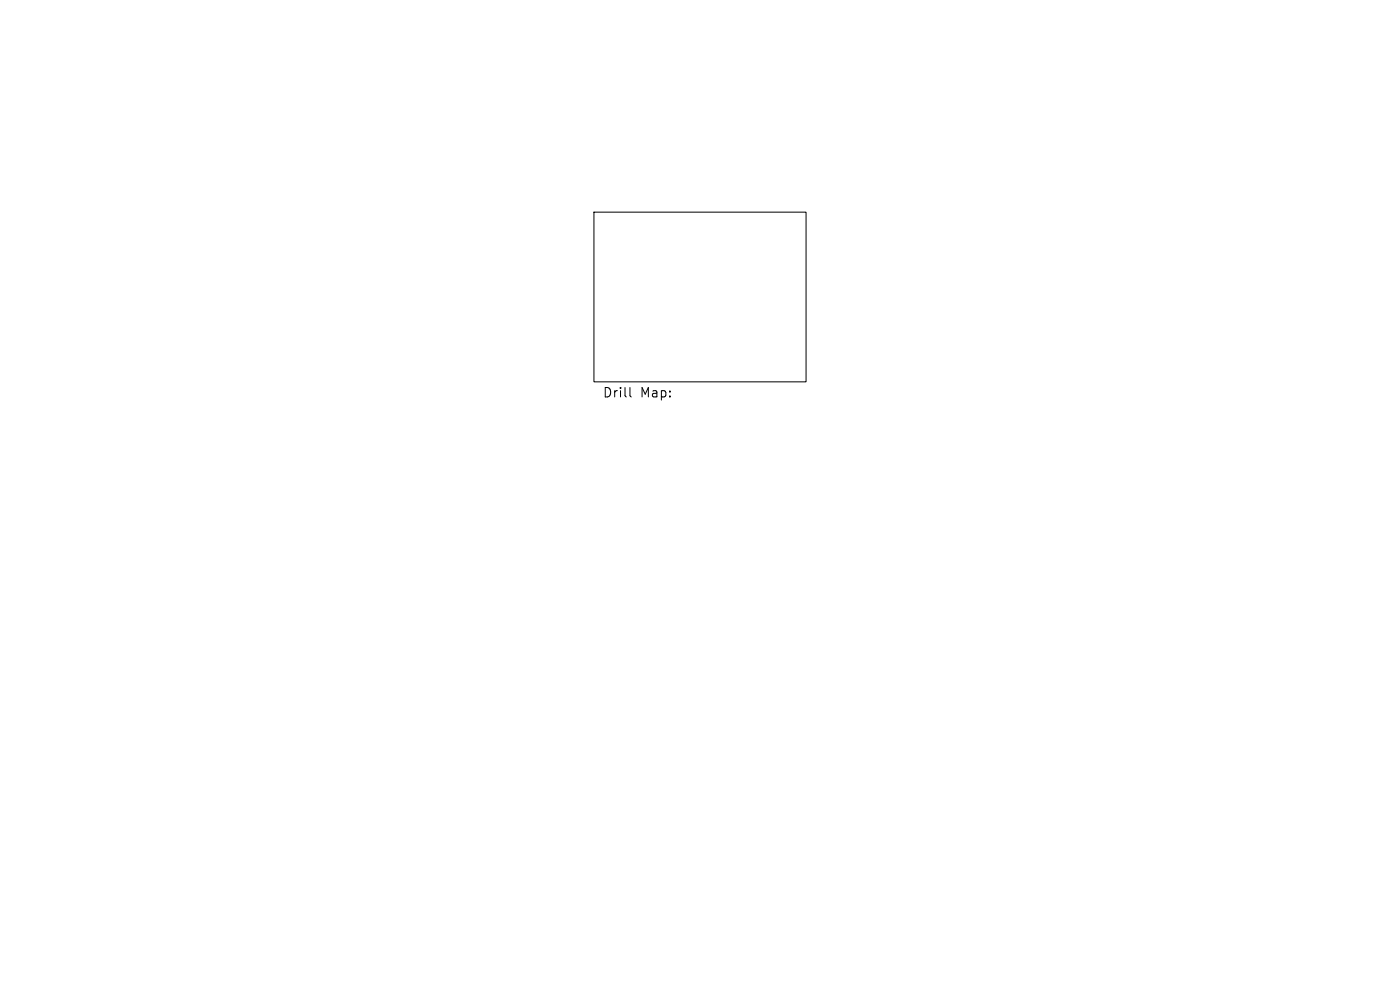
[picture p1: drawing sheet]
<svg xmlns="http://www.w3.org/2000/svg" width="297mm" height="210mm" viewBox="0 0 297 210" stroke-linecap="round" stroke-linejoin="round" font-family="sans-serif">
<defs><g id="words">
<g font-size="2.8">
<text x="127.9" y="84.5">Drill</text>
<text x="135.8" y="84.5">Map:</text>
</g>
</g></defs>
<path d="M126 45h45v36h-45zM133.6 82.2v1.7l.3 .3" fill="none" stroke="#000" stroke-width=".21"/>
<use href="#words"/>
</svg>
